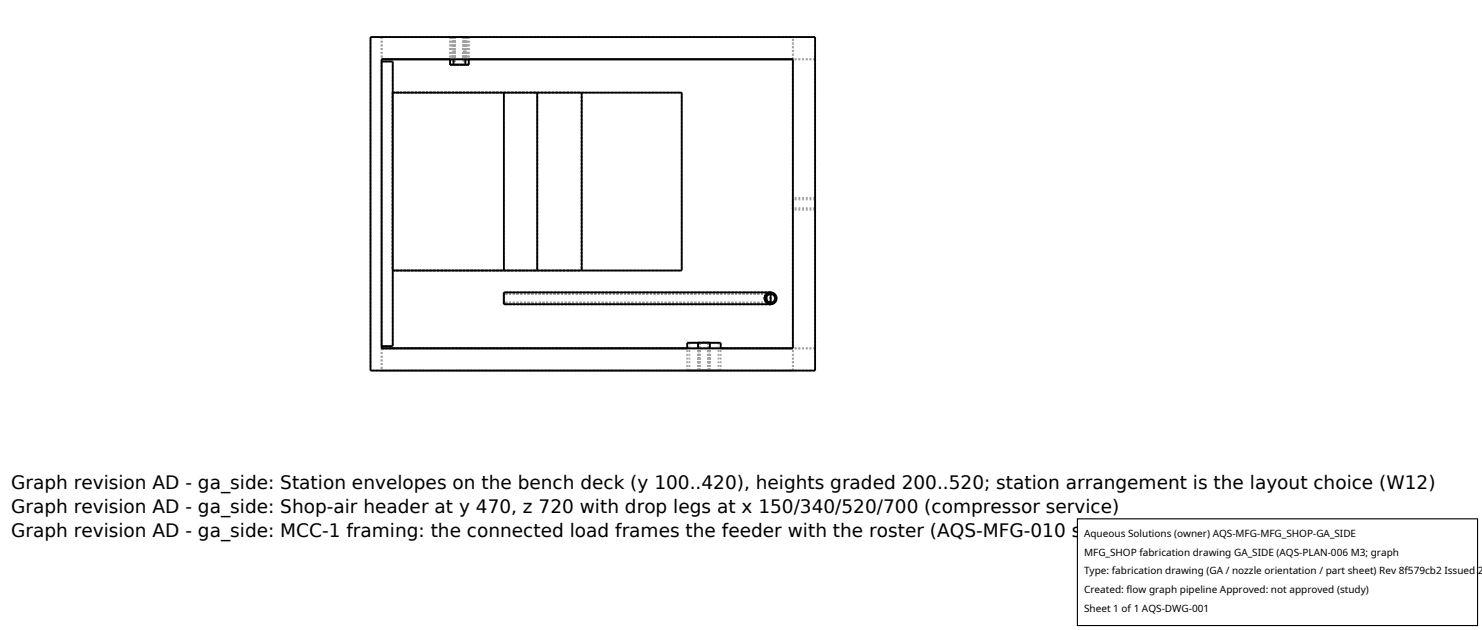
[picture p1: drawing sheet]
<svg xmlns="http://www.w3.org/2000/svg" width="212mm" height="90mm" viewBox="0 0 212 90" stroke-linecap="round" stroke-linejoin="round" font-family="sans-serif">
<defs><g id="words">
<g font-size="2.6">
<text x="1.6" y="69.8">Graph revision AD - ga_side: Station envelopes on the bench deck (y 100..420), heights graded 200..520; station arrangement is the layout choice (W12)</text>
<text x="1.6" y="73.3">Graph revision AD - ga_side: Shop-air header at y 470, z 720 with drop legs at x 150/340/520/700 (compressor service)</text>
<text x="1.6" y="76.7">Graph revision AD - ga_side: MCC-1 framing: the connected load frames the feeder with the roster (AQS-MFG-010 section 3); coincident peak 24.5 kW</text>
</g>
<g font-size="1.4">
<text x="154.8" y="76.6">Aqueous Solutions (owner) AQS-MFG-MFG_SHOP-GA_SIDE</text>
<text x="154.8" y="79.3">MFG_SHOP fabrication drawing GA_SIDE (AQS-PLAN-006 M3; graph</text>
<text x="154.8" y="82">Type: fabrication drawing (GA / nozzle orientation / part sheet) Rev 8f579cb2 Issued 2</text>
<text x="154.8" y="84.7">Created: flow graph pipeline Approved: not approved (study)</text>
<text x="154.8" y="87.4">Sheet 1 of 1 AQS-DWG-001</text>
</g>
</g></defs>
<g fill="none" stroke="#a0a0a0" stroke-width=".26" stroke-dasharray=".3 .3" stroke-linecap="butt">
<path d="M52.9 5.3h63.5M54.5 8.5v41.2M54.5 5.3h58.7M54.5 5.3v3.2M54.5 8.8v40.6M54.5 8.5h58.7M54.5 8.8h1.6M56.1 8.8v40.6M56.1 13.2v25.4M56.1 13.2h41.3M56.1 13.2h27M56.1 13.2h20.6"/>
<path d="M56.1 13.2h15.9M64.3 8.5h2.7M64.3 9.3h1.3M64.3 5.3h1.3M64.3 5.3v4M64.3 5.3v3.2M64.5 9.3h1.1M64.5 5.3h1.1M64.5 5.3v4M64.8 9.3h.8M64.8 5.3h.8M64.8 5.3v4"/>
<path d="M64.8 5.3v3.2M65 9.3h.6M65 5.3h.6M65 5.3v4M65.6 9.3h.9M65.6 5.3h.9M65.6 9.3h.6M65.6 5.3h.6M65.6 9.3h1.4M65.6 5.3h1.4M65.6 9.3h1.1M65.6 5.3h1.1"/>
<path d="M66.2 9.3h-1.2M66.2 5.3h-1.2M66.2 5.3v4M66.5 9.3h-1.7M66.5 5.3h-1.7M66.5 5.3v4M66.5 5.3v3.2M66.7 9.3h-2.2M66.7 5.3h-2.2M66.7 5.3v4M67 9.3h-2.7M67 5.3h-2.7"/>
<path d="M67 5.3v4M67 5.3v3.2M72 13.2v25.4M76.7 13.2v25.4M83.1 13.2v25.4M97.4 13.2v25.4M113.2 8.5h-58.7M113.2 8.5v41.2M113.2 8.5v-3.2M116.4 5.3v47.6M116.4 8.5v41.2M116.4 8.5h-3.2"/>
<path d="M56.1 38.6h41.3M56.1 38.6h27M56.1 38.6h20.6M56.1 38.6h15.9M113.2 29.1v.8M113.2 29.9v-1.6M113.2 28.3v.8M113.2 29.1v.6M113.2 29.7v-1.2M113.2 28.5v.6M116.4 29.1v.8M116.4 29.9v-1.6"/>
<path d="M116.4 28.3v.8M116.4 29.1v.6M116.4 29.7v-1.2M116.4 28.5v.6M116.4 28.3h-3.2M116.4 29.9h-3.2M116.4 28.5h-3.2M116.4 29.7h-3.2M52.9 52.9v-47.6M54.5 49.7h58.7M54.5 52.9h58.7M54.5 49.7v3.2"/>
<path d="M54.5 49.4h1.6M72 42.6v.6M72 43.2v-1.2M72 42v.6M72 42.6v.8M72 43.4v-1.6M72 41.8v.8M98.1 49.7h4.8M98.1 48.9h4.8M98.1 52.9h4.8M98.1 52.9v-3.2M98.5 48.9h4.1"/>
<path d="M98.5 52.9h4.1M98.5 52.9v-4M99.7 48.9h1.7M99.7 52.9h1.7M99.7 52.9v-4M99.7 52.9v-3.2M99.9 48.9h1.3M99.9 52.9h1.3M99.9 52.9v-4M100.5 48.9h-.8M100.5 52.9h-.8M100.5 48.9h-.6"/>
<path d="M100.5 52.9h-.6M100.5 52.9h-2.4M100.5 48.9h-2M100.5 52.9h-2M101.2 48.9h-.7M101.2 52.9h-.7M101.2 52.9v-4M101.4 48.9h-.9M101.4 52.9h-.9M101.4 52.9v-4M101.4 52.9v-3.2M102.6 48.9h-2.1"/>
<path d="M102.6 52.9h-2.1M102.6 52.9v-4M102.9 52.9h-2.4M102.9 52.9v-3.2M109.2 42.6l.1-.3 .2-.3M109.2 42.6l.3-.6 .6-.2M109.2 42.6l.3 .6 .5 .2 .6-.2 .3-.6-.2-.6-.6-.2-.6 .2-.3 .6M109.2 42.6l.1 .3 .2 .3M109.2 42.4h.1M109.3 42.9l-.1-.3M109.3 42.2l.1-.1M109.4 42.6l.2 .4 .5 .2"/>
<path d="M109.4 42.6l.2 .5 .5 .1M109.4 42.6l.2 .4 .5 .2 .4-.1 .2-.5-.2-.4-.4-.2-.5 .1-.2 .5M109.4 42.6l.2-.4 .5-.2M109.5 42l-.3 .6 .1 .3 .2 .3M109.5 43.2l-.2-.3-.1-.3M109.5 43.2l-.2-.3M109.5 42l-.2 .3-.1 .3M109.5 42h-37.5M109.5 43.2h-37.5M110.1 43.4l-.6-.2-.3-.6M110.1 42l-.5 .1-.2 .5M110.1 43.2v-1.2"/>
<path d="M110.1 43.2l-.5-.2-.2-.4M110.1 42v1.2M110.1 41.8h-38.1M110.1 43.4h-38.1M113.2 52.9v-3.2M116.4 52.9h-63.5M116.4 49.7h-3.2"/>
</g>
<g fill="none" stroke="#000" stroke-width=".26">
<path d="M52.9 5.3h63.5v47.6h-63.5zM54.5 8.5h58.7v41.2h-58.7zM54.5 8.8h1.6v40.6h-1.6M56.1 13.2h41.3v25.4h-41.3M64.3 8.5v.8h2.7v-.8M64.8 8.5v.8M66.5 8.5v.8M72 13.2v25.4M76.7 13.2v25.4M83.1 13.2v25.4M98.1 49.7v-.8h4.8v.8M99.7 48.9v.8"/>
<path d="M101.4 48.9v.8M109.2 42.6h.1M109.2 42.5v.1M109.2 42.5h.1M109.2 42.4v.1M109.2 42.4h.1M109.3 42.9h.1M109.3 42.3v.1M109.3 42.2v.1M109.3 42.2h.1M109.4 42.1h.1M109.4 42v.1"/>
<path d="M109.4 42.6h.1M109.5 42h-.1M109.5 42h.1M110.1 42v1.2l-.5-.2-.2-.4M110.1 41.8h-38.1v1.6h38.1"/>
<circle cx="110.1" cy="42.6" r=".63"/>
<circle cx="110.1" cy="42.6" r=".85"/>
</g>
<path d="M153.9 74.1h57.1v15.2h-57.1z" fill="#fff" stroke="#000" stroke-width=".16"/>
<use href="#words"/>
</svg>
